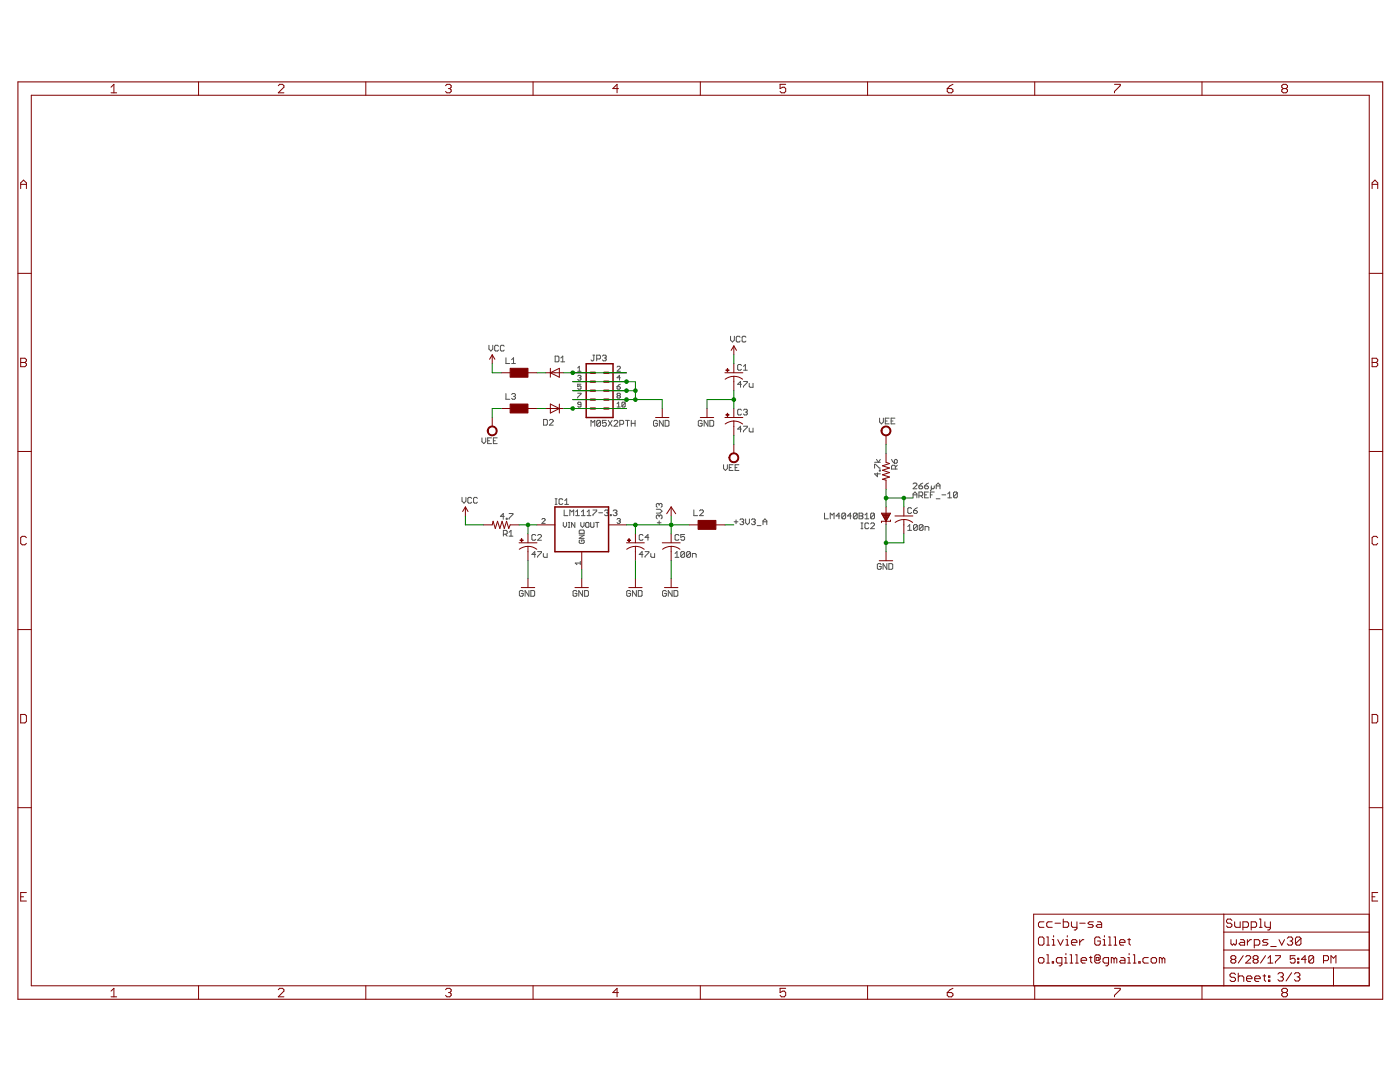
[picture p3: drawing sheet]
<svg xmlns="http://www.w3.org/2000/svg" width="279mm" height="216mm" viewBox="0 0 279 216" stroke-linecap="round" stroke-linejoin="round" font-family="sans-serif">
<g fill="none" stroke="#505050" stroke-width=".2">
<path d="M97.6 68.9v.8l.4 .3 .3-.3v-.8M99.5 69.1l-.2-.2h-.4l-.2 .2v.7l.2 .2h.4l.2-.2M100.6 69.1l-.2-.2h-.3l-.2 .2v.7l.2 .2h.3l.2-.2M101 71.4v1.1h.7M101 78.5v1.2h.7M102.1 72.5h.8M102.1 71.8l.4-.4v1.1M102.1 78.7l.2-.2h.4l.2 .2-.2 .4M102.5 79.1h.2M102.7 79.1l.2 .2-.2 .4h-.4l-.2-.2M110.8 71.1h.6l.1 .1v.8l-.1 .2h-.6zM111.9 72.2h.8"/>
<path d="M111.9 71.4l.4-.3v1.1M115.3 73.4l.3-.3v1M115.3 75.1l.2-.2h.3l.2 .2-.2 .3M115.3 78.5h.7l-.7 .9M115.3 74.1h.7M115.6 75.4h.2M115.8 75.4l.2 .1-.2 .4-.5-.2M116 76.7h-.7v.5l.5-.2 .2 .2v.3l-.2 .2h-.3l-.2-.2M118.3 70.9h.4M118.5 70.9v.9l-.2 .2-.4-.2M119.1 71.6h.6l.1-.2v-.3l-.1-.2h-.6v1.1M120.2 71.1l.2-.2h.4l.2 .2-.2 .3"/>
<path d="M120.6 71.4h.2M120.8 71.4l.2 .2-.2 .4h-.4l-.2-.2M123.1 77.2h.5l.2 .3-.2 .2h-.3zM123.1 73.3l.2-.2h.3l.2 .2v.1l-.7 .7h.7M123.3 79l-.2-.2 .2-.3 .5 .1-.2 .4M123.3 79l-.2 .1 .2 .3h.3l.2-.1-.2-.3M123.3 79h.3M123.8 76.7l-.7 .5M123.8 75.4h-.7l.5-.5v1M145.8 67.1v.8l.4 .3 .4-.3v-.8M147.7 67.3l-.2-.2h-.4l-.2 .2v.8l.2 .1h.4l.2-.1M148 72.9l-.2-.2h-.4l-.2 .2v.8l.2 .2h.4l.2-.2"/>
<path d="M148 76.7h-.8l.6-.6v1.2M148.4 76.1h.7v.2l-.7 .8v.2M148.4 73.9h.7M148.4 73.1l.4-.4v1.2M148.9 67.3l-.2-.2h-.4l-.2 .2v.8l.2 .1h.4l.2-.1M149.5 76.5v.6l.2 .2h.6v-.8M92.2 99.3v.7l.4 .4 .4-.4v-.7M94.1 99.4l-.2-.1h-.3l-.2 .1v.8l.2 .2h.3l.2-.2M95.3 99.4l-.2-.1h-.4l-.2 .1v.8l.2 .2h.4l.2-.2M96.2 87.4v.7l.4 .4 .3-.4v-.7M97.3 87.9h.4M98.1 87.4h-.8v1.1h.8"/>
<path d="M98.5 87.9h.3M99.2 87.4h-.7v1.1h.7M108.5 83.7h.6l.1 .2v.7l-.1 .2h-.6zM109.6 83.9l.2-.2h.4l.2 .2v.2l-.8 .7h.8M110.8 99.5h.4M111 99.5v1.1M112.3 99.7l-.2-.2h-.3l-.2 .2v.8l.2 .1h.3l.2-.1M112.7 99.9l.4-.4v1.1M116 80.7h-.5l-.2-.1 .2-.4h.3l.2 .2v.7l-.2 .1-.5-.1M117.9 85v-1.1l.4 .4 .4-.4v1.1M119.8 84.1l-.1-.2h-.4l-.2 .2v.8M119.8 84.1v.8l-.1 .1h-.4l-.2-.1"/>
<path d="M119.8 84.1l-.7 .8M121 83.9h-.8v.6l.4-.2 .4 .2v.4l-.2 .1h-.4l-.2-.1M121.4 83.9l.8 1.1M122.2 83.9l-.8 1.1M122.5 84.1l.2-.2h.4l.2 .2v.2l-.8 .7h.8M123.1 80.6l.4-.4v1M123.1 81.2h.7M123.7 84.7h.6l.2-.2v-.4l-.2-.2h-.6v1.1M124.8 80.4v.7l-.2 .1-.5-.1M124.8 80.4l-.2-.2h-.3l-.2 .2v.7M124.8 80.4l-.7 .7M124.8 83.9h.8"/>
<path d="M125.2 83.9v1.1M126 84.5h.7M126 83.9v1.1M126.7 83.9v1.1M131.2 84.1l-.2-.2h-.4l-.2 .2v.8l.2 .1h.4l.2-.1v-.4h-.4M132.4 83.9v1.1l-.8-1.1v1.1M132.7 83.9h.6l.2 .2v.8l-.2 .1h-.6zM140.1 84.1l-.2-.2h-.3l-.2 .2v.8l.2 .1h.3l.2-.1v-.4h-.4M141.3 83.9v1.1l-.8-1.1v1.1M141.7 83.9h.5l.2 .2v.8l-.2 .1h-.5zM144.4 92.7v.8l.4 .4 .4-.4v-.8M145.5 93.3h.4"/>
<path d="M146.3 92.7h-.8v1.2h.8M146.7 93.3h.4M147.5 92.7h-.8v1.2h.8M148 81.9l-.2-.2h-.4l-.2 .2v.7l.2 .2h.4l.2-.2M148 85.6h-.8l.6-.6v1.2M148.4 85h.7v.2l-.7 .8v.2M148.4 81.9l.2-.2h.3l.2 .2-.2 .3M148.8 82.2h.1M148.9 82.2l.2 .2-.2 .4h-.3l-.2-.2M149.5 85.4v.6l.2 .2h.6v-.8M174.5 93.4v-.8h.2l.8 .8h.2M174.5 92.2h1.2"/>
<path d="M174.9 91.7l.4 .5 .4-.5M175.1 94.4v.7l-.6-.5h1.2M175.5 93.8h.2v.2h-.2zM175.5 83.4v.8l.4 .4 .4-.4v-.8M176.7 84h.4M177.4 83.4h-.7v1.2h.7M177.8 84h.4M177.9 91.7l.6 .7M178.5 91.9l.4-.2 .2 .2v.3l-.2 .2h-.4zM178.6 83.4h-.8v1.2h.8M178.7 93.6v-.6l-.2-.2h-.4l-.2 .2v.6h1.2M179.1 92.8l-.4 .4"/>
<path d="M182.2 96.6l.2-.2h.4l.2 .2v.2l-.8 .7h.8M182.2 99.3v-.7l.4-.4 .4 .4v.7M182.2 98.7h.8M183.4 97h.6l.1 .3-.1 .2h-.4l-.2-.2zM183.4 98.9h.6l.1-.2v-.3l-.1-.2h-.6v1.1M183.8 98.9l.3 .4M184.1 96.4l-.7 .6M184.5 97h.6l.2 .3-.2 .2h-.4l-.2-.2zM184.5 98.7h.4M185.3 96.4l-.8 .6M185.3 98.2h-.8v1.1h.8M185.7 98.7h.4"/>
<path d="M185.9 97v.7l-.2 .2M186.5 97v.3l-.2 .2-.4-.2M186.5 98.2h-.8v1.1M186.8 97h.8M186.8 97.5v-.7l.4-.4 .4 .4v.7M186.8 99.5h.8M188 98.7h.7M189.1 98.6l.4-.4v1.1M189.1 99.3h.8M191.1 98.4l-.2-.2h-.4l-.2 .2v.7M191.1 98.4v.7l-.2 .2h-.4l-.2-.2M191.1 98.4l-.8 .7"/>
<path d="M100.5 106.6h.5l.2-.2v-.4l-.2-.2h-.5v1.2M100.6 103h-.7l.5-.5v1.1M100.8 106.6l.4 .4M101 103.4h.2v.2h-.2zM101.6 102.5h.8v.2l-.8 .7v.2M101.6 106.2l.4-.4v1.2M101.6 107h.8M104.4 118l-.2-.2h-.4l-.1 .2v.8l.1 .2h.4l.2-.2v-.4h-.4M105.6 117.8v1.2l-.8-1.2v1.2M105.9 117.8h.6l.2 .2v.8l-.2 .2h-.6zM106.9 106.8l-.2-.1h-.4l-.1 .1v.8l.1 .2h.4l.2-.2M106.9 110.6h-.7l.5-.5v1.1"/>
<path d="M107.3 110.1h.8v.2l-.8 .7v.2M107.3 106.8l.2-.1h.4l.2 .1v.2l-.8 .8h.8M108.1 103.6l.2-.1h.3l.2 .1-.7 .8h.7M108.4 110.4v.6l.2 .2h.6v-.8M110.8 100.6h.4M112.4 104.2v.7l.4 .3 .3-.3v-.7M112.6 101.8v1.1h.7M112.7 100.6h.8M113.4 105.2h.3M113.4 104.2h.3M113.6 104.2v1M113.7 102.9v-1.1l.4 .3 .4-.3v1.1"/>
<path d="M114.7 104.2v1l-.6-1v1M114.9 102.9h.7M114.9 102.1l.4-.3v1.1M115.1 118l-.2-.2h-.3l-.2 .2v.8l.2 .2h.3l.2-.2v-.4h-.4M115.6 106.8h1l-1 .6h1M115.8 107.8l-.2 .1v.3l.2 .2h.6l.2-.2v-.3l-.2-.1h-.3v.3M115.8 105.8h.6l.2 .1v.5h-1v-.5zM115.8 112.4h-1l.3 .3M115.8 112v.7M115.9 104.2v.7l.3 .3 .4-.3v-.7M116 102.9h.8M116 102.1l.4-.3v1.1"/>
<path d="M116.3 117.8v1.2l-.8-1.2v1.2M116.7 117.8h.5l.2 .2v.8l-.2 .2h-.5zM116.9 104.4l.2-.2h.3l.1 .2v.7l-.1 .1-.5-.1zM117.2 102.9h.7M117.2 102.1l.4-.3v1.1M117.9 104.2v.9l.1 .1 .5-.1v-.9M118.3 101.8h.8v.2l-.8 .7v.2M118.9 104.2h.6M119.2 104.2v1M119.5 102.3h.7M120.6 102l.2-.2h.4l.2 .2-.2 .3M121 102.3h.2"/>
<path d="M121.2 102.3l.2 .2-.2 .4h-.4l-.2-.2M121.8 102.7h.2v.2h-.2zM122.4 102l.2-.2h.3l.2 .2-.2 .3M122.7 102.3h.2M122.9 102.3l.2 .2-.2 .4h-.3l-.2-.2M123.1 103.6l.2-.1h.3l.2 .1-.2 .3M123.5 103.9h.1M123.6 103.9l.2 .2-.2 .3h-.3l-.2-.1M125.8 118l-.2-.2h-.3l-.2 .2v.8l.2 .2h.3l.2-.2v-.4h-.3M127 117.8v1.2l-.8-1.2v1.2M127.4 117.8h.6l.1 .2v.8l-.1 .2h-.6zM128.3 110.6h-.7l.5-.5v1.1"/>
<path d="M128.3 106.8l-.2-.1h-.3l-.2 .1v.8l.2 .2h.3l.2-.2M128.7 110.1h.8v.2l-.8 .7v.2M129.5 107.2h-.8l.6-.5v1.1M129.9 110.4v.6l.2 .2h.5v-.8M131 101.6h.7l.4 .4-.4 .4h-.7M131.2 104.3h.7M131.6 100.6v.2M131.6 103v.1M131.6 103.9v.8M131.6 103l-.2-.2-.4 .2v.3l.2 .2M131.6 100.6l-.2-.1-.4 .1v.4l.2 .2M131.6 103l.1-.2 .4 .2v.3l-.2 .2"/>
<path d="M131.6 100.6l.1-.1 .4 .1v.4l-.2 .2M133 118l-.2-.2h-.4l-.2 .2v.8l.2 .2h.4l.2-.2v-.4h-.4M134.1 117.8v1.2l-.7-1.2v1.2M134.5 117.8h.6l.2 .2v.8l-.2 .2h-.6zM134.7 111.2h.8M134.7 110.4l.4-.3v1.1M135.5 106.8l-.2-.1h-.4l-.2 .1v.8l.2 .2h.4l.2-.2M136.6 110.3l-.2-.2h-.3l-.2 .2v.7M136.6 110.3v.7l-.2 .2h-.3l-.2-.2M136.6 106.7h-.7v.5l.3-.2 .4 .2v.4l-.2 .2h-.3l-.2-.2M136.6 110.3l-.7 .7M137.8 110.3l-.2-.2h-.4l-.2 .2v.7"/>
<path d="M137.8 110.3v.7l-.2 .2h-.4l-.2-.2M137.8 110.3l-.8 .7M138.2 111.2v-.8h.5l.2 .2v.6M138.5 101.7v1.2h.7M139.6 101.9l.2-.2h.4l.2 .2v.2l-.8 .8h.8M146.5 104.1h.8M146.9 103.7v.8M147.7 103.7l.1-.2h.4l.2 .2-.2 .4M148 104.1h.2M148.2 104.1l.2 .2-.2 .4h-.4l-.1-.2M148.8 103.5v.8l.4 .4 .4-.4v-.8M150 103.7l.2-.2h.3l.2 .2-.2 .4"/>
<path d="M150.3 104.1h.2M150.5 104.1l.2 .2-.2 .4h-.3l-.2-.2M151.1 104.9h.8M152.3 104.1h.7M152.3 104.7v-.8l.4-.4 .3 .4v.8M164.5 102.4v1.1h.8M165.7 103.5v-1.1l.4 .4 .4-.4v1.1M167.6 103h-.7l.5-.6v1.1M168.8 102.6v.7l-.2 .2h-.4l-.2-.2M168.8 102.6l-.2-.2h-.4l-.2 .2v.7M168.8 102.6l-.8 .7M169.9 103h-.8l.6-.6v1.1"/>
<path d="M171.1 102.6v.7l-.2 .2h-.4l-.2-.2M171.1 102.6l-.2-.2h-.4l-.2 .2v.7M171.1 102.6l-.8 .7M171.4 102.4h.6l.2 .2-.2 .4 .2 .3-.2 .2h-.6zM171.4 103h.6M171.8 105.5h.4M171.8 104.4h.4M172 104.4v1.1M172.6 103.5h.8M172.6 102.8l.4-.4v1.1M173.4 104.5l-.2-.1h-.4l-.2 .1v.8l.2 .2h.4l.2-.2M173.8 104.5l.1-.1h.4l.2 .1v.2l-.7 .8h.7"/>
<path d="M174.5 102.6v.7l-.2 .2h-.4l-.1-.2M174.5 102.6l-.2-.2h-.4l-.1 .2v.7M174.5 102.6l-.7 .7M175.9 112.6l-.2-.1h-.4l-.2 .1v.8l.2 .2h.4l.2-.2v-.4h-.4M177 112.5v1.1l-.8-1.1v1.1M177.4 112.5h.6l.2 .1v.8l-.2 .2h-.6zM181.2 105.1l.3-.4v1.1M181.2 105.8h.7M181.9 101.5l-.2-.2h-.3l-.2 .2v.8l.2 .1h.3l.2-.1M182.3 101.9h.6l.2 .4-.2 .1h-.4l-.2-.1zM183.1 104.9v.7l-.2 .2h-.4l-.2-.2M183.1 104.9l-.2-.2h-.4l-.2 .2v.7"/>
<path d="M183.1 104.9l-.8 .7M183.1 101.3l-.8 .6M184.2 104.9v.7l-.2 .2h-.4l-.1-.2M184.2 104.9l-.2-.2h-.4l-.1 .2v.7M184.2 104.9l-.7 .7M184.6 105.8v-.7h.6l.2 .2v.5"/>
</g>
<g fill="none" stroke="#800000" stroke-width=".2">
<path d="M6.2 19h267.1v177.7h-267.1zM22.2 17.4l.5-.6v1.7M22.2 18.5h1.1M39.6 16.3v2.7M55.5 17.1l.3-.3h.6l.3 .3v.3l-1.2 1.1h1.2M73 16.3v2.7M88.9 17.1l.3-.3h.6l.2 .3v.3l-.2 .3M89.5 17.7h.3M89.8 17.7l.2 .2v.3l-.2 .3h-.6l-.3-.3M106.4 16.3v2.7M123.4 17.7h-1.1l.8-.9v1.7M139.8 16.3v2.7"/>
<path d="M156.8 16.8h-1.1v.9l.5-.3h.3l.3 .3v.5l-.3 .3h-.5l-.3-.3M173.1 16.3v2.7M189 17.7h.9l.3 .2v.3l-.3 .3h-.6l-.3-.3zM190.2 16.8l-.6 .3-.6 .6M206.5 16.3v2.7M222.4 16.8h1.2v.3l-1.2 1.1v.3M239.9 16.3v2.7M256.1 17.7l-.3-.3v-.3l.3-.3h.5l.3 .3v.3l-.3 .3M256.1 17.7l-.3 .2v.3l.3 .3h.5l.3-.3v-.3l-.3-.2M256.1 17.7h.5M4.1 37.6v-1.1l.6-.6 .6 .6v1.1M4.1 36.8h1.2"/>
<path d="M273.8 36.8h1.2M273.8 37.6v-1.1l.6-.6 .6 .6v1.1M3.6 54.5h2.6M273.3 54.5h2.6M4.1 71.5h.9l.3 .3v.2l-.3 .3 .3 .3v.3l-.3 .3h-.9zM4.1 72.3h.9M98.2 70.8l.6 .9M98.2 70.8l-.5 .9M98.2 70.8v1.8M100 74.4h1.8M105.4 74.4h1.8M108.9 74.4h3.6"/>
<path d="M109.8 74.4l1.8-.9v1.8zM109.8 73.5v1.8M114.3 74.4h3.6M114.3 79.7h3.6M114.3 78h3.6M114.3 76.2h3.6M121.5 74.4h3.5M121.5 79.7h3.5M121.5 78h3.5M121.5 76.2h3.5M144.7 74.4h3.6M146.5 75.1a2.81 2.81 0 0 1 1.7 .6"/>
<path d="M146.5 75.1l-1 .1-.8 .5M146.5 69l.5 .9M146.5 69l-.6 .9M146.5 69v1.8M146.5 72.6v1.8M146.5 75.1v2.9M273.8 71.5h.9l.3 .3v.2l-.3 .3 .3 .3v.3l-.3 .3h-.9zM273.8 72.3h.9M3.6 90.1h2.6M98.2 83.3v1.8M100 81.5h1.8M105.4 81.5h1.8"/>
<path d="M108.9 81.5h3.6M109.8 80.6l1.8 .9-1.8 .9zM111.6 80.6v1.8M114.3 81.5h3.6M121.5 81.5h3.5M130.8 83.3h2.7M132.2 81.5v1.8M139.8 83.3h2.6M141.1 81.5v1.8M144.7 83.3h3.6M146.5 84a2.81 2.81 0 0 1 1.7 .6M146.5 84l-1 .2-.8 .4"/>
<path d="M146.5 81.5v1.8M146.5 84v2.9M146.5 88.7v1.7M176.8 86.9v1.8M176.8 90.4v1.8l.7 .3-1.4 .4 1.4 .5-1.4 .4 1.4 .5-1.4 .4 1.4 .5-1.4 .4 .7 .2v1.8M273.3 90.1h2.6M5.3 107.3l-.3-.3h-.6l-.3 .3v1.1l.3 .3h.6l.3-.3M92.9 101.2l.5 .9M92.9 101.2l-.6 .9M92.9 101.2v1.8M96.4 104.7h1.8l.2-.7 .4 1.5 .5-1.5 .5 1.5 .4-1.5 .4 1.5 .5-1.5 .4 1.5 .3-.8h1.8M103.6 108.3h3.6"/>
<path d="M104 117.2h2.7M105.4 109a2.81 2.81 0 0 1 1.7 .6M105.4 109l-.9 .2-.9 .4M105.4 106.5v1.8M105.4 109v2.9M105.4 115.4v1.8M107.2 104.7h3.5M114.7 117.2h2.7M116.1 110.1v3.6M116.1 115.4v1.8M121.5 104.7h3.5M125 108.3h3.6"/>
<path d="M125.5 117.2h2.6M126.8 109a2.81 2.81 0 0 1 1.8 .6M126.8 109l-.9 .2-.8 .4M126.8 106.5v1.8M126.8 109v2.9M126.8 115.4v1.8M132.2 108.3h3.5M132.6 117.2h2.7M133.9 109a2.81 2.81 0 0 1 1.8 .6M133.9 109l-.9 .2-.8 .4M133.9 101.2v1.8M133.9 106.5v1.8"/>
<path d="M133.9 109v2.9M133.9 115.4v1.8M133.9 101.2l1 1.3M133.9 101.2l-.8 1.3M137.5 104.7h1.8M142.9 104.7h1.8M175.5 111.9h2.7M175.9 102.4h1.8l-.9 1.6zM176 102.6h1.6M176.1 102.7h1.4M176.2 102.8h1.3M176.3 103h1.1"/>
<path d="M176.3 103.1h1M176.4 103.3h.8M176.5 103.4h.6M176.6 103.6h.5M176.7 103.7h.3M176.7 103.9h.2M176.8 101.2v3.5M176.8 110.1v1.8M177.7 103.8v.2h-1.8v.3M178.6 103h3.6M180.4 103.7a2.81 2.81 0 0 1 1.7 .5M180.4 103.7l-.9 .1-.9 .4"/>
<path d="M180.4 101.2v1.8M180.4 103.7v2.8M275 107.3l-.3-.3h-.6l-.3 .3v1.1l.3 .3h.6l.3-.3M3.6 125.6h2.6M273.3 125.6h2.6M4.1 142.6h.9l.3 .2v1.2l-.3 .3h-.9zM273.8 142.6h.9l.3 .2v1.2l-.3 .3h-.9zM3.6 161.2h2.6M4.1 178.9h.6M5.3 178.1h-1.2v1.7h1.2M273.3 161.2h2.6M273.8 178.9h.6"/>
<path d="M275 178.1h-1.2v1.7h1.2M22.2 197.8l.5-.6v1.7M22.2 198.9h1.1M39.6 196.7v2.7M55.5 197.5l.3-.3h.6l.3 .3v.3l-1.2 1.1h1.2M73 196.7v2.7M88.9 197.5l.3-.3h.6l.2 .3v.3l-.2 .3M89.5 198.1h.3M89.8 198.1l.2 .2v.3l-.2 .3h-.6l-.3-.3M106.4 196.7v2.7M123.4 198.1h-1.1l.8-.9v1.7M139.8 196.7v2.7"/>
<path d="M156.8 197.2h-1.1v.9l.8-.3 .3 .3v.5l-.3 .3h-.5l-.3-.3M173.1 196.7v2.7M189 198.1h.9l.3 .2v.3l-.3 .3h-.6l-.3-.3zM190.2 197.2l-.6 .3-.6 .6M206.5 196.7v2.7M207.5 187h.6l.2 .2v1.1l-.2 .3h-.6l-.3-.3v-1.1zM207.5 191.1h.6l.2 .2v.6l-.2 .3h-.6l-.3-.3v-.6zM208.3 183.9h-.8l-.3 .3v.6l.3 .2h.8M208.9 187h.3v1.6M208.9 188.6h.5M208.9 190.5h.3v1.7M208.9 192.2h.5"/>
<path d="M210 183.9h-.8l-.3 .3v.6l.3 .2h.8M210 188.6h.5M210 187.5h.3v1.1M210 191.9h.3v.3h-.3zM210.3 186.7v.3M210.5 184.2h1.1M211.1 187.5l.5 1.1 .6-1.1M211.9 192.2h-.8l-.3-.3v-.6l.3-.2h.8v1.3l-.3 .3h-.2M212.2 183.4v1.6h.8l.3-.2v-.6l-.3-.3h-.8M212.5 192.2h.5M212.5 191.1h.2v1.1M212.7 188.6h.6"/>
<path d="M212.7 187.5h.3v1.1M212.7 190.2v.3M213 186.7v.3M213.6 190.5h.2v1.7M213.6 192.2h.5M213.8 183.9v.9l.3 .2h.8M213.8 188h1.1v-.2l-.2-.3h-.6l-.3 .3v.5l.3 .3h.6M214.7 190.5h.2v1.7M214.7 192.2h.5M214.9 183.9v1.4l-.2 .3h-.3M215.5 184.2h1.1M215.5 187.5v1.1"/>
<path d="M215.8 191.6h1.1v-.3l-.3-.2h-.6l-.2 .2v.6l.2 .3h.6M216.3 187.5h-.3l-.5 .5M217.4 191.1h.6M217.7 190.8v1.1l.3 .3M218.2 183.9h-.8l-.3 .3 .3 .3h.6l.2 .3-.2 .2h-.9M218.8 191.1h.5v.5h-.5zM219 183.9h.6l.3 .3v.8h-.9l-.2-.2 .2-.3h.9M219.3 191.6l.3-.3v-.5l-.3-.3h-.5l-.3 .3v1.1l.3 .3h.5l.3-.3M219.6 187.2l-.3-.2h-.5l-.3 .2v1.1l.3 .3h.5l.3-.3v-.5h-.6M220.1 188.6h.6M220.1 187.5h.3v1.1M220.4 186.7v.3"/>
<path d="M221.2 187h.3v1.6M221.2 188.6h.6M221.2 192.2h-.8l-.3-.3v-.6l.3-.2h.8v1.3l-.2 .3h-.3M222.3 187h.3v1.6M222.3 188.6h.6M222.3 191.3l-.2-.2h-.3v1.1M222.3 191.3l.3-.2 .3 .2v.9M222.3 191.3v.9M222.4 197.2h1.2v.3l-1.2 1.1v.3M223.4 188h1.1v-.2l-.3-.3h-.5l-.3 .3v.5l.3 .3h.5M223.7 191.1h.5l.3 .2v.9h-.8l-.3-.3 .3-.3h.8M225.1 187.5h.5"/>
<path d="M225.1 191.1h.2v1.1M225.1 192.2h.5M225.3 187.2v1.1l.3 .3M225.3 190.2v.3M226.2 192.2h.5M226.2 190.5h.2v1.7M227.3 191.9h.2v.3h-.2zM229.2 191.1h-.8l-.3 .2v.6l.3 .3h.8M230 191.1h.5l.3 .2v.6l-.3 .3h-.5l-.3-.3v-.6zM231.9 191.3l-.3-.2h-.2v1.1M231.9 191.3v.9M231.9 191.3l.3-.2 .3 .2v.9"/>
<path d="M239.9 196.7v2.7M244.2 193.1h29.1M244.2 182.4v14.3M244.2 189.6h29.1M244.2 186h29.1M245.7 187.5v.8l.2 .3 .3-.3 .3 .3 .2-.3v-.8M245.9 183.7l-.3-.3h-.6l-.2 .3v.2l.2 .3h.6l.3 .3v.3l-.3 .2h-.6l-.2-.2M245.9 191.4l-.3 .3v.2l.3 .3h.5l.2-.3v-.2l-.2-.3M245.9 191.4l-.3-.2v-.3l.3-.2h.5l.2 .2v.3l-.2 .2M245.9 191.4h.5M246.4 183.9v.9l.3 .2h.8v-1.1M246.6 194.5l-.3-.3h-.6l-.2 .3v.2l.2 .3h.6l.3 .3v.3l-.3 .2h-.6l-.2-.2"/>
<path d="M247.1 195l.3-.3h.5l.3 .3v.8M247.1 194.2v1.6M247.6 187.5h.5l.3 .3v.8h-.8l-.3-.3 .3-.3h.8M248.1 185h.8l.3-.2v-.6l-.3-.3h-.8v1.7M248.1 190.7l-1 1.5M248.6 190.9l.3-.2h.4l.3 .2v.3l-1 1h1M248.8 195.3h1.1v-.3l-.3-.3h-.6l-.2 .3v.6l.2 .2h.6M248.9 187.5v1.1M249.7 185h.8l.3-.2v-.6l-.3-.3h-.8v1.7M249.8 187.5h-.3l-.6 .5M250.3 188.6h.8l.3-.3v-.5l-.3-.3h-.8v1.6M250.3 191.4l-.2 .3v.2l.2 .3h.5l.3-.3v-.2l-.3-.3"/>
<path d="M250.3 191.4l-.2-.2v-.3l.2-.2h.5l.3 .2v.3l-.3 .2M250.3 191.4h.5M250.4 195.3h1.1v-.3l-.3-.3h-.5l-.3 .3v.6l.3 .2h.5M251.3 185h.6M251.3 183.4h.3v1.6M252.1 194.7h.5M252.3 194.5v1.1l.3 .2M252.4 183.9v.9l.3 .2h.8M252.6 190.7l-1 1.5M253 187.5h-.8l-.2 .3 .2 .2h.6l.2 .3-.2 .3h-.8M253 192.2h1M253 191.2l.5-.5v1.5"/>
<path d="M253.2 194.7h.2v.3h-.2zM253.2 195.6h.2v.2h-.2zM253.5 183.9v1.4l-.2 .3h-.3M253.6 188.9h1.1M254.5 190.7h1v.2l-1 1v.3M255 194.4l.3-.3h.6l.2 .3v.2l-.2 .3M255.2 187.5l.6 1.1 .5-1.1M255.6 194.9h.3M255.9 194.9l.2 .3v.3l-.2 .2h-.6l-.3-.2M256.1 198.1l-.3 .2v.3l.3 .3h.5l.3-.3v-.3l-.3-.2M256.1 198.1l-.3-.3v-.3l.3-.3h.5l.3 .3v.3l-.3 .3M256.1 198.1h.5"/>
<path d="M256.9 187.2l.3-.2h.5l.3 .2v.3l-.3 .3M257.5 187.8h.2M257.7 187.8l.3 .2v.3l-.3 .3h-.5l-.3-.3M257.8 194.1l-1.1 1.6M258.3 194.4l.3-.3h.5l.3 .3v.2l-.3 .3M258.5 190.7h-1v.7l.5-.2h.2l.3 .2v.5l-.3 .3h-.5l-.2-.3M258.9 194.9h.2M259 191.9h.2v.3h-.2zM259 191.2h.2v.2h-.2zM259.1 194.9l.3 .3v.3l-.3 .2h-.5l-.3-.2M259.6 187.2l-.2-.2h-.6l-.3 .2v1.1M259.6 187.2v1.1l-.2 .3h-.6l-.3-.3"/>
<path d="M259.6 187.2l-1.1 1.1M260.7 191.4h-1l.8-.7v1.5M262.2 190.9v1l-.3 .3h-.5l-.2-.3M262.2 190.9l-.3-.2h-.5l-.2 .2v1M262.2 190.9l-1 1M264.1 191.7h.8l.2-.3v-.5l-.2-.2h-.8v1.5M265.6 192.2v-1.5l.5 .5 .5-.5v1.5M266.1 193.1v3.6M273.3 182.4h-67v14.3"/>
</g>
<g fill="#800000" stroke="#800000" stroke-width=".2">
<path d="M176 85.4a.99 .99 0 0 1 1.6 0 .99 .99 0 0 1-.5 1.5 .99 .99 0 0 1-1.3-.9h.2a.8 .8 0 0 1 1.2-.7 .8 .8 0 0 1 .1 1.4 .8 .8 0 0 1-1.3-.5v-.2h-.2z" fill-rule="evenodd"/>
<path d="M97.6 85.2a.99 .99 0 0 1 1.5 .4 .99 .99 0 0 1-.7 1.4 .99 .99 0 0 1-1.2-1h.2a.8 .8 0 0 1 1.1-.8 .8 .8 0 0 1 .3 1.3 .8 .8 0 0 1-1.3-.3l-.1-.2h-.2z" fill-rule="evenodd"/>
<path d="M145.8 90.6a.98 .98 0 0 1 1.5 .3 .98 .98 0 0 1-.6 1.4 .98 .98 0 0 1-1.2-1h.1a.81 .81 0 0 1 1.2-.7 .81 .81 0 0 1 .2 1.3 .81 .81 0 0 1-1.3-.3l-.1-.3h-.1z" fill-rule="evenodd"/>
</g>
<g fill="#800000" stroke="#800000" stroke-width=".2">
<path d="M125.2 107.8h.7z"/>
<path d="M125.5 107.5l.1 .6z"/>
<path d="M139.3 103.8h3.6v1.8h-3.6z"/>
<path d="M103.8 107.8h.6z"/>
<path d="M104.1 107.5v.6z"/>
<path d="M144.9 73.8l.6 .1z"/>
<path d="M145.1 73.6l.1 .6z"/>
<path d="M144.9 82.7l.6 .1z"/>
<path d="M145.1 82.5l.1 .6z"/>
<path d="M101.8 73.5h3.6v1.8h-3.6z"/>
<path d="M101.8 80.6h3.6v1.8h-3.6z"/>
</g>
<path d="M117 72.6h5.3v10.7h-5.3zM110.7 101.2h10.8v8.9h-10.8z" fill="none" stroke="#800000" stroke-width=".3"/>
<path d="M117.9 78h.9M117.9 79.7h.9M117.9 74.4h.9M117.9 76.2h.9M120.6 78h.9M120.6 79.7h.9M120.6 74.4h.9M120.6 76.2h.9M117.9 81.5h.9M120.6 81.5h.9" fill="none" stroke="#800000" stroke-width=".44"/>
<path d="M3.6 16.3h272.3v183.1h-272.3z" fill="none" stroke="#800000" stroke-width=".21"/>
<g fill="none" stroke="#008000" stroke-width=".2">
<path d="M98.2 72.6v1.8h1.8M107.2 74.4h1.7M112.5 74.4h12.5M114.3 76.2h12.5v3.5M114.3 78h12.5M114.3 79.7h17.9v1.8M146.5 79.7h-5.4v1.8M146.5 70.8v1.8M146.5 78v3.5M100 81.5h-1.8v1.8M107.2 81.5h1.7M112.5 81.5h12.5"/>
<path d="M146.5 86.9v1.8M176.8 88.7v1.7M176.8 97.6v3.6M176.8 99.4h5.4M180.4 99.4v1.8M92.9 103v1.7h3.5M103.6 104.7h3.6M105.4 104.7v1.8M105.4 111.9v3.5M116.1 113.7v1.7M125 104.7h12.5M126.8 104.7v1.8"/>
<path d="M126.8 111.9v3.5M133.9 103v3.5M133.9 111.9v3.5M144.7 104.7h1.8M176.8 104.7v5.4M180.4 106.5v1.8h-3.6"/>
</g>
<g fill="#008000" stroke="#008000" stroke-width=".2">
<circle cx="176.8" cy="108.3" r=".36"/>
<circle cx="126.8" cy="78" r=".36"/>
<circle cx="126.8" cy="79.7" r=".36"/>
<circle cx="125" cy="79.7" r=".36"/>
<circle cx="125" cy="78" r=".36"/>
<circle cx="125" cy="76.2" r=".36"/>
<circle cx="146.5" cy="79.7" r=".36"/>
<circle cx="180.4" cy="99.4" r=".36"/>
<circle cx="176.8" cy="99.4" r=".36"/>
<circle cx="114.3" cy="74.4" r=".36"/>
<circle cx="114.3" cy="81.5" r=".36"/>
<circle cx="133.9" cy="104.7" r=".36"/>
<circle cx="126.8" cy="104.7" r=".36"/>
<circle cx="105.4" cy="104.7" r=".36"/>
</g>
</svg>
